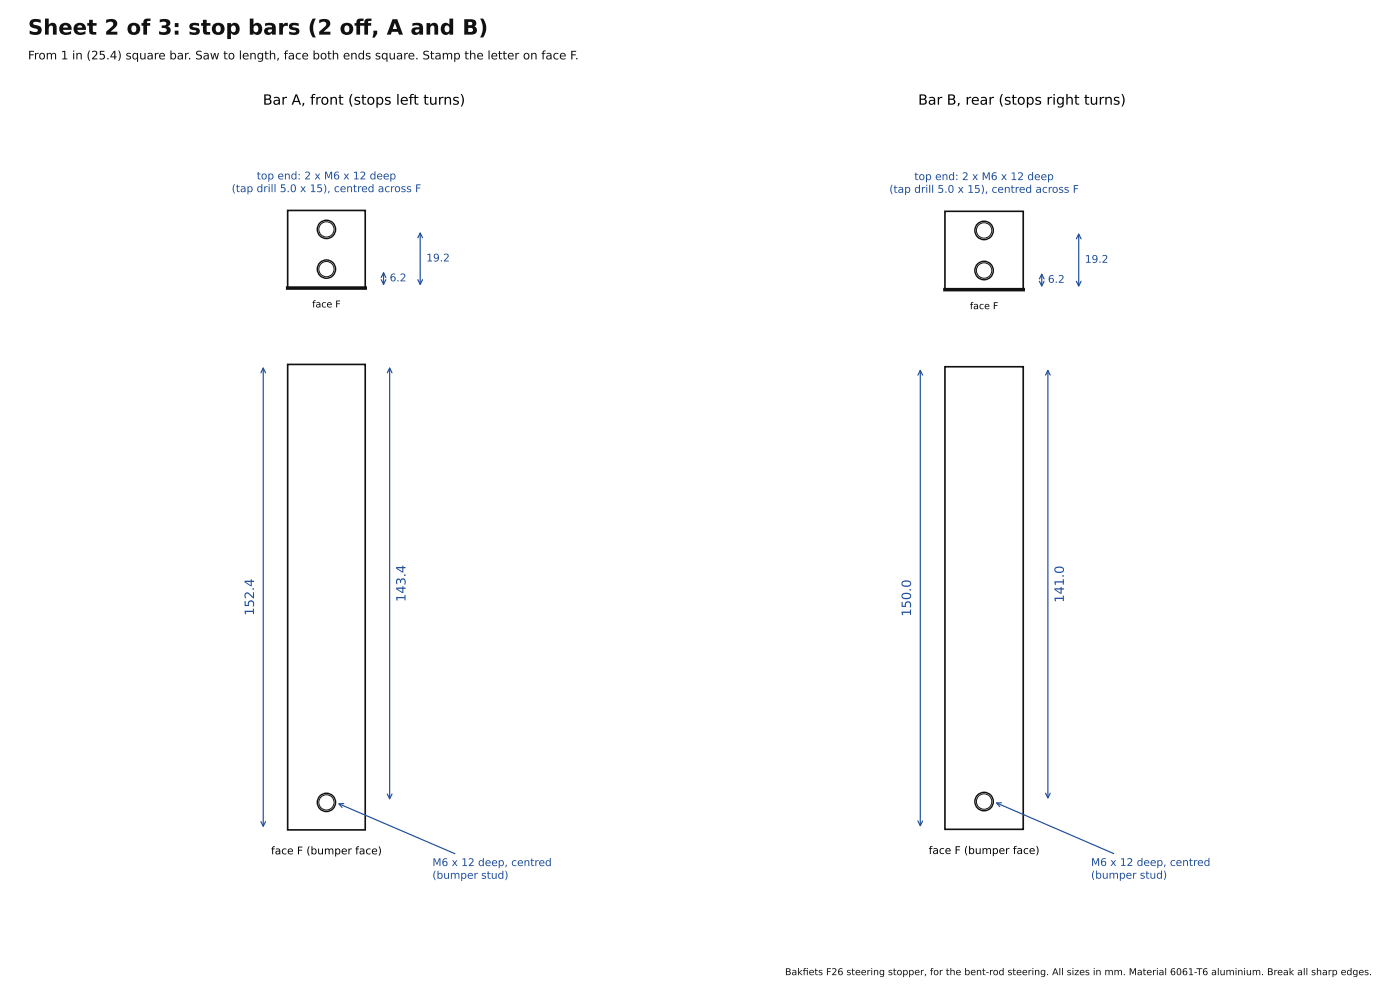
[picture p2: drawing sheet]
<svg xmlns="http://www.w3.org/2000/svg" width="420mm" height="297mm" viewBox="0 0 420 297" stroke-linecap="round" stroke-linejoin="round" font-family="sans-serif">
<defs><g id="words">
<g font-size="6.3" fill="#111">
<text x="8.4" y="10.4">Sheet 2 of 3: stop bars (2 of, A and B)</text>
<text x="106.3" y="10.4">f</text>
</g>
<g font-size="4.2">
<text x="78.9" y="31.4">Bar A, front (stops left turns)</text>
<text x="275.5" y="31.4">Bar B, rear (stops right turns)</text>
</g>
<g font-size="3.9" fill="#1f4e9a">
<text x="76.2" y="184.7" transform="rotate(-90 76.2 184.7)">152.4</text>
<text x="121.7" y="180.5" transform="rotate(-90 121.7 180.5)">143.4</text>
<text x="273.4" y="184.9" transform="rotate(-90 273.4 184.9)">150.0</text>
<text x="319.3" y="180.8" transform="rotate(-90 319.3 180.8)">141.0</text>
</g>
<text font-size="3.5" fill="#111" x="8.4" y="17.8">From 1 in (25.4) square bar. Saw to length, face both ends square. Stamp the letter on face F.</text>
<g font-size="3.2" fill="#1f4e9a">
<text x="77" y="53.8">top end: 2 x M6 x 12 deep</text>
<text x="69.5" y="57.6">(tap drill 5.0 x 15), centred across F</text>
<text x="266.9" y="57.8">(tap drill 5.0 x 15), centred across F</text>
<text x="274.4" y="54">top end: 2 x M6 x 12 deep</text>
<text x="127.9" y="78.4">19.2</text>
<text x="325.6" y="78.8">19.2</text>
<text x="116.9" y="84.4">6.2</text>
<text x="314.5" y="84.8">6.2</text>
<text x="129.8" y="259.8">M6 x 12 deep, centred</text>
<text x="129.8" y="263.6">(bumper stud)</text>
<text x="327.4" y="259.7">M6 x 12 deep, centred</text>
<text x="327.4" y="263.5">(bumper stud)</text>
</g>
<g font-size="3.2">
<text x="81.3" y="256.2">face F (bumper face)</text>
<text x="278.7" y="256.1">face F (bumper face)</text>
</g>
<g font-size="2.8">
<text x="93.7" y="92.2">face F</text>
<text x="291" y="92.7">face F</text>
</g>
<g font-size="2.8" fill="#111">
<text x="235.6" y="292.5">Bakfets F26 steering stopper, for the bent-rod steering. All sizes in mm. Material 6061-T6 aluminium. Break all sharp edges.</text>
<text x="240.9" y="292.5">i</text>
</g>
</g></defs>
<path d="M86.3 63.1h23.3v23.3h-23.3zM283.6 63.4h23.5v23.5h-23.5zM86.3 109.3h23.3v139.6h-23.3zM283.6 110h23.5v138.7h-23.5z" fill="none" stroke="#111" stroke-width=".49"/>
<g fill="none" stroke="#111" stroke-width=".42">
<circle cx="98" cy="68.8" r="2.75"/>
<circle cx="295.3" cy="69.1" r="2.77"/>
<circle cx="98" cy="80.7" r="2.75"/>
<circle cx="295.3" cy="81.1" r="2.77"/>
<circle cx="98" cy="240.7" r="2.75"/>
<circle cx="295.3" cy="240.4" r="2.77"/>
</g>
<g fill="none" stroke="#111" stroke-width=".3">
<circle cx="98" cy="68.8" r="2.29"/>
<circle cx="295.3" cy="69.1" r="2.31"/>
<circle cx="98" cy="80.7" r="2.29"/>
<circle cx="295.3" cy="81.1" r="2.31"/>
<circle cx="98" cy="240.7" r="2.29"/>
<circle cx="295.3" cy="240.4" r="2.31"/>
</g>
<path d="M86.3 86.4h23.3M283.6 86.9h23.5" fill="none" stroke="#111" stroke-width="1.1"/>
<g fill="none" stroke="#1f4e9a" stroke-width=".35">
<path d="M125.4 71.3l.7-1.4 .7 1.4M126.1 69.9v15.4M323 71.6l.7-1.4 .7 1.4M323.7 70.2v15.6M114.4 83.2l.7-1.4 .7 1.4M114.4 83.9l.7 1.4 .7-1.4M115.1 81.8v3.5M125.4 83.9l.7 1.4 .7-1.4M311.9 83.6l.7-1.4 .7 1.4M311.9 84.4l.7 1.4 .7-1.4M312.6 82.2v3.6M323 84.4l.7 1.4 .7-1.4"/>
<path d="M78.3 111.8l.7-1.4 .7 1.4M79 110.4v137.4M116.2 111.8l.7-1.4 .7 1.4M116.9 110.4v129.2M275.5 112.5l.7-1.4 .7 1.4M276.2 111.1v136.5M313.7 112.5l.8-1.4 .7 1.4M314.5 111.1v128.2M116.2 238.1l.7 1.5 .7-1.5M313.7 237.9l.8 1.4 .7-1.4M78.3 246.4l.7 1.4 .7-1.4M101.7 241.1l34.8 14.9"/>
<path d="M103.1 241l-1.4 .1 .9 1.1M275.5 246.2l.7 1.4 .7-1.4M299.1 240.8l35.1 15.2M300.5 240.8h-1.4l.9 1.1"/>
</g>
<use href="#words"/>
</svg>
